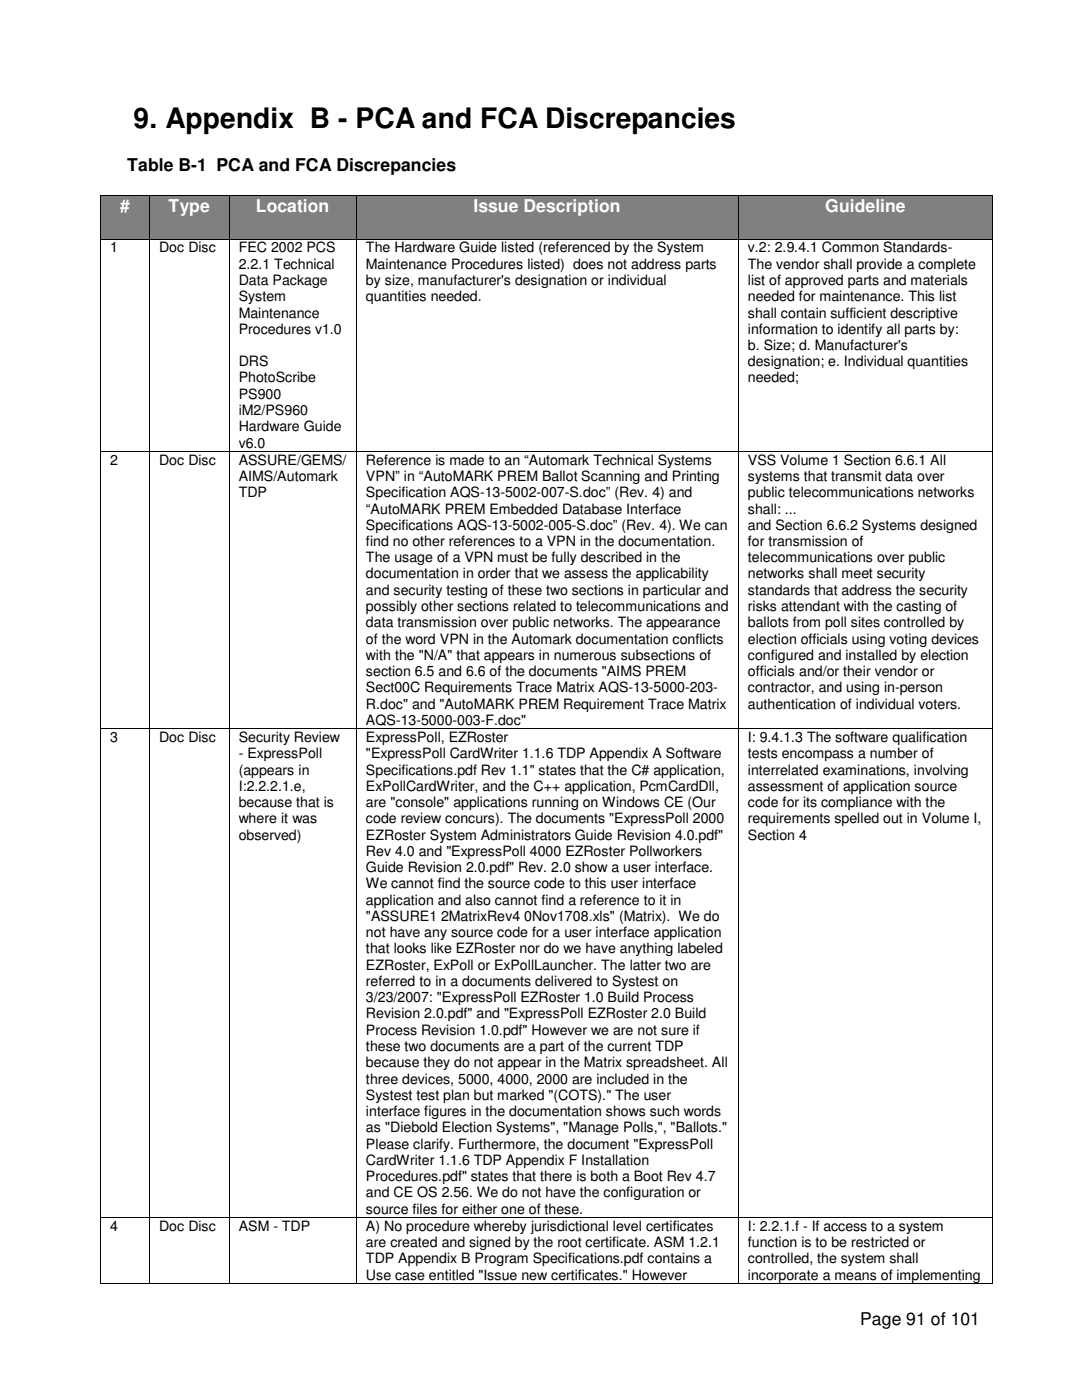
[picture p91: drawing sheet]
<svg xmlns="http://www.w3.org/2000/svg" width="216mm" height="279mm" viewBox="0 0 216 279" stroke-linecap="round" stroke-linejoin="round" font-family="sans-serif">
<defs><g id="words">
<text font-size="5.6" x="26.7" y="25.5">9. Appendix B - PCA and FCA Discrepancies</text>
<g font-size="3.5">
<text x="25.4" y="34.1">Table B-1 PCA and FCA Discrepancies</text>
<text x="171.7" y="264.4">Page 91 of 101</text>
</g>
<g font-size="3.5" fill="#fff">
<text x="24" y="42.4">#</text>
<text x="33.7" y="42.4">Type</text>
<text x="51.1" y="42.4">Location</text>
<text x="94.5" y="42.4">Issue Description</text>
<text x="164.7" y="42.4">Guideline</text>
</g>
<g font-size="2.8">
<text x="22" y="50.4">1</text>
<text x="31.7" y="50.4">Doc Disc</text>
<text x="47.6" y="50.4">FEC 2002 PCS</text>
<text x="47.6" y="53.6">2.2.1 Technical</text>
<text x="73" y="50.4">The Hardware Guide listed (referenced by the System</text>
<text x="73" y="53.6">Maintenance Procedures listed) does not address parts</text>
<text x="149.2" y="50.4">v.2: 2.9.4.1 Common Standards-</text>
<text x="149.2" y="53.6">The vendor shall provide a complete</text>
<text x="47.6" y="56.9">Data Package</text>
<text x="73" y="56.9">by size, manufacturer's designation or individual</text>
<text x="149.2" y="56.9">list of approved parts and materials</text>
<text x="47.6" y="60.1">System</text>
<text x="47.6" y="63.4">Maintenance</text>
<text x="73" y="60.1">quantities needed.</text>
<text x="149.2" y="60.1">needed for maintenance. This list</text>
<text x="149.2" y="63.4">shall contain sufficient descriptive</text>
<text x="47.6" y="66.6">Procedures v1.0</text>
<text x="149.2" y="66.6">information to identify all parts by:</text>
<text x="149.2" y="69.9">b. Size; d. Manufacturer's</text>
<text x="47.6" y="73.1">DRS</text>
<text x="47.6" y="76.3">PhotoScribe</text>
<text x="149.2" y="73.1">designation; e. Individual quantities</text>
<text x="149.2" y="76.3">needed;</text>
<text x="47.6" y="79.6">PS900</text>
<text x="47.6" y="82.8">iM2/PS960</text>
<text x="47.6" y="86.1">Hardware Guide</text>
<text x="47.6" y="89.3">v6.0</text>
<text x="22" y="92.8">2</text>
<text x="31.7" y="92.8">Doc Disc</text>
<text x="47.6" y="92.8">ASSURE/GEMS/</text>
<text x="73" y="92.8">Reference is made to an “Automark Technical Systems</text>
<text x="149.2" y="92.8">VSS Volume 1 Section 6.6.1 All</text>
<text x="47.6" y="96">AIMS/Automark</text>
<text x="47.6" y="99.2">TDP</text>
<text x="73" y="96">VPN” in “AutoMARK PREM Ballot Scanning and Printing</text>
<text x="73" y="99.2">Specification AQS-13-5002-007-S.doc” (Rev. 4) and</text>
<text x="149.2" y="96">systems that transmit data over</text>
<text x="149.2" y="99.2">public telecommunications networks</text>
<text x="73" y="102.5">“AutoMARK PREM Embedded Database Interface</text>
<text x="73" y="105.7">Specifications AQS-13-5002-005-S.doc” (Rev. 4). We can</text>
<text x="149.2" y="102.5">shall: ...</text>
<text x="149.2" y="105.7">and Section 6.6.2 Systems designed</text>
<text x="73" y="109">find no other references to a VPN in the documentation.</text>
<text x="73" y="112.2">The usage of a VPN must be fully described in the</text>
<text x="149.2" y="109">for transmission of</text>
<text x="149.2" y="112.2">telecommunications over public</text>
<text x="73" y="118.7">and security testing of these two sections in particular and</text>
<text x="73" y="115.4">documentation in order that we assess the applicability</text>
<text x="149.2" y="115.4">networks shall meet security</text>
<text x="149.2" y="118.7">standards that address the security</text>
<text x="73" y="122">possibly other sections related to telecommunications and</text>
<text x="73" y="125.2">data transmission over public networks. The appearance</text>
<text x="149.2" y="122">risks attendant with the casting of</text>
<text x="149.2" y="125.2">ballots from poll sites controlled by</text>
<text x="73" y="128.4">of the word VPN in the Automark documentation conflicts</text>
<text x="73" y="131.7">with the &quot;N/A&quot; that appears in numerous subsections of</text>
<text x="149.2" y="128.4">election officials using voting devices</text>
<text x="149.2" y="131.7">configured and installed by election</text>
<text x="73" y="134.9">section 6.5 and 6.6 of the documents &quot;AIMS PREM</text>
<text x="149.2" y="134.9">officials and/or their vendor or</text>
<text x="73" y="138.2">Sect00C Requirements Trace Matrix AQS-13-5000-203-</text>
<text x="73" y="141.4">R.doc&quot; and &quot;AutoMARK PREM Requirement Trace Matrix</text>
<text x="149.2" y="138.2">contractor, and using in-person</text>
<text x="149.2" y="141.4">authentication of individual voters.</text>
<text x="22" y="148.1">3</text>
<text x="31.7" y="148.1">Doc Disc</text>
<text x="47.6" y="148.1">Security Review</text>
<text x="73" y="144.7">AQS-13-5000-003-F.doc&quot;</text>
<text x="73" y="148.1">ExpressPoll, EZRoster</text>
<text x="149.2" y="148.1">I: 9.4.1.3 The software qualification</text>
<text x="47.6" y="151.3">- ExpressPoll</text>
<text x="47.6" y="154.6">(appears in</text>
<text x="73" y="151.3">&quot;ExpressPoll CardWriter 1.1.6 TDP Appendix A Software</text>
<text x="73" y="154.6">Specifications.pdf Rev 1.1&quot; states that the C# application,</text>
<text x="149.2" y="151.3">tests encompass a number of</text>
<text x="149.2" y="154.6">interrelated examinations, involving</text>
<text x="47.6" y="157.8">I:2.2.2.1.e,</text>
<text x="47.6" y="161.1">because that is</text>
<text x="73" y="157.8">ExPollCardWriter, and the C++ application, PcmCardDll,</text>
<text x="73" y="161.1">are &quot;console&quot; applications running on Windows CE (Our</text>
<text x="149.2" y="157.8">assessment of application source</text>
<text x="149.2" y="161.1">code for its compliance with the</text>
<text x="47.6" y="164.3">where it was</text>
<text x="47.6" y="167.6">observed)</text>
<text x="73" y="164.3">code review concurs). The documents &quot;ExpressPoll 2000</text>
<text x="73" y="167.6">EZRoster System Administrators Guide Revision 4.0.pdf&quot;</text>
<text x="149.2" y="164.3">requirements spelled out in Volume I,</text>
<text x="149.2" y="167.6">Section 4</text>
<text x="73" y="170.8">Rev 4.0 and &quot;ExpressPoll 4000 EZRoster Pollworkers</text>
<text x="73" y="174.1">Guide Revision 2.0.pdf&quot; Rev. 2.0 show a user interface.</text>
<text x="73" y="177.3">We cannot find the source code to this user interface</text>
<text x="73" y="183.8">&quot;ASSURE1 2MatrixRev4 0Nov1708.xls&quot; (Matrix). We do</text>
<text x="73" y="180.6">application and also cannot find a reference to it in</text>
<text x="73" y="187">not have any source code for a user interface application</text>
<text x="73" y="190.3">that looks like EZRoster nor do we have anything labeled</text>
<text x="73" y="193.5">EZRoster, ExPoll or ExPollLauncher. The latter two are</text>
<text x="73" y="196.8">referred to in a documents delivered to Systest on</text>
<text x="73" y="200">3/23/2007: &quot;ExpressPoll EZRoster 1.0 Build Process</text>
<text x="73" y="203.2">Revision 2.0.pdf&quot; and &quot;ExpressPoll EZRoster 2.0 Build</text>
<text x="73" y="209.8">these two documents are a part of the current TDP</text>
<text x="73" y="206.5">Process Revision 1.0.pdf&quot; However we are not sure if</text>
<text x="73" y="213">because they do not appear in the Matrix spreadsheet. All</text>
<text x="73" y="219.5">Systest test plan but marked &quot;(COTS).&quot; The user</text>
<text x="73" y="216.2">three devices, 5000, 4000, 2000 are included in the</text>
<text x="73" y="222.7">interface figures in the documentation shows such words</text>
<text x="73" y="226">as &quot;Diebold Election Systems&quot;, &quot;Manage Polls,&quot;, &quot;Ballots.&quot;</text>
<text x="73" y="229.2">Please clarify. Furthermore, the document &quot;ExpressPoll</text>
<text x="73" y="232.5">CardWriter 1.1.6 TDP Appendix F Installation</text>
<text x="73" y="235.7">Procedures.pdf&quot; states that there is both a Boot Rev 4.7</text>
<text x="73" y="239">and CE OS 2.56. We do not have the configuration or</text>
<text x="22" y="245.6">4</text>
<text x="31.7" y="245.6">Doc Disc</text>
<text x="47.6" y="245.6">ASM - TDP</text>
<text x="73" y="242.2">source files for either one of these.</text>
<text x="73" y="245.6">A) No procedure whereby jurisdictional level certificates</text>
<text x="149.2" y="245.6">I: 2.2.1.f - If access to a system</text>
<text x="73" y="248.9">are created and signed by the root certificate. ASM 1.2.1</text>
<text x="149.2" y="248.9">function is to be restricted or</text>
<text x="73" y="252.1">TDP Appendix B Program Specifications.pdf contains a</text>
<text x="73" y="255.4">Use case entitled &quot;Issue new certificates.&quot; However</text>
<text x="149.2" y="252.1">controlled, the system shall</text>
<text x="149.2" y="255.4">incorporate a means of implementing</text>
</g>
</g></defs>
<g fill="#808080">
<path d="M20.2 39.2h9.6v8.4h-9.6z"/>
<path d="M22 39.2h5.9v4h-5.9z"/>
<path d="M29.9 39.2h15.7v8.4h-15.7z"/>
<path d="M31.7 39.2h12.1v4h-12.1z"/>
<path d="M45.7 39.2h25.3v8.4h-25.3z"/>
<path d="M47.6 39.2h21.6v4h-21.6z"/>
<path d="M71.1 39.2h76.1v8.4h-76.1z"/>
<path d="M73 39.2h72.4v4h-72.4z"/>
<path d="M147.3 39.2h50.7v8.4h-50.7z"/>
<path d="M149.2 39.2h47v4h-47z"/>
</g>
<g fill="#000">
<path d="M20 39h.2v.2h-.2zM29.8 39h.1v.2h-.1zM45.6 39h.2v.2h-.2zM71 39h.2v.2h-.2zM147.2 39h.2v.2h-.2zM198 39h.2v.2h-.2zM20 47.6h.2v.2h-.2zM29.8 47.6h.1v.2h-.1zM45.6 47.6h.2v.2h-.2zM71 47.6h.2v.2h-.2zM147.2 47.6h.2v.2h-.2zM198 47.6h.2v.2h-.2z"/>
<path d="M20 90h.2v.2h-.2zM29.8 90h.1v.2h-.1zM45.6 90h.2v.2h-.2zM71 90h.2v.2h-.2zM147.2 90h.2v.2h-.2zM198 90h.2v.2h-.2zM20 145.3h.2v.2h-.2zM29.8 145.3h.1v.2h-.1zM45.6 145.3h.2v.2h-.2zM71 145.3h.2v.2h-.2zM147.2 145.3h.2v.2h-.2zM198 145.3h.2v.2h-.2z"/>
<path d="M20 242.9h.2v.1h-.2zM20 256h.2v.2h-.2zM29.8 242.9h.1v.1h-.1zM29.8 256h.1v.2h-.1zM45.6 242.9h.2v.1h-.2zM45.6 256h.2v.2h-.2zM71 242.9h.2v.1h-.2zM71 256h.2v.2h-.2zM147.2 242.9h.2v.1h-.2zM147.2 256h.2v.2h-.2zM198 242.9h.2v.1h-.2zM198 256h.2v.2h-.2z"/>
</g>
<g fill="none" stroke="#000" stroke-width=".2">
<path d="M20.1 39.2v8.4M20.2 39.1h9.6M29.8 39.2v8.4M29.9 39.1h15.7M45.7 39.2v8.4M45.8 39.1h25.2M71.1 39.2v8.4M71.2 39.1h76M147.3 39.2v8.4M147.4 39.1h50.6M198.1 39.2v8.4M20.1 47.8v42.2"/>
<path d="M20.2 47.7h9.6M29.8 47.8v42.2M29.9 47.7h15.7M45.7 47.8v42.2M45.8 47.7h25.2M71.1 47.8v42.2M71.2 47.7h76M147.3 47.8v42.2M147.4 47.7h50.6M198.1 47.8v42.2M20.1 90.2v55.1M20.2 90.1h9.6"/>
<path d="M29.8 90.2v55.1M29.9 90.1h15.7M45.7 90.2v55.1M45.8 90.1h25.2M71.1 90.2v55.1M71.2 90.1h76M147.3 90.2v55.1M147.4 90.1h50.6M198.1 90.2v55.1M20.1 145.5v97.4M20.2 145.4h9.6M29.8 145.5v97.4"/>
<path d="M29.9 145.4h15.7M45.7 145.5v97.4M45.8 145.4h25.2M71.1 145.5v97.4M71.2 145.4h76M147.3 145.5v97.4M147.4 145.4h50.6M198.1 145.5v97.4M20.1 243v13M20.2 243h9.6M20.2 256.1h9.6M29.8 243v13"/>
<path d="M29.9 243h15.7M29.9 256.1h15.7M45.7 243v13M45.8 243h25.2M45.8 256.1h25.2M71.1 243v13M71.2 243h76M71.2 256.1h76M147.3 243v13M147.4 243h50.6M147.4 256.1h50.6M198.1 243v13"/>
</g>
<use href="#words"/>
</svg>
